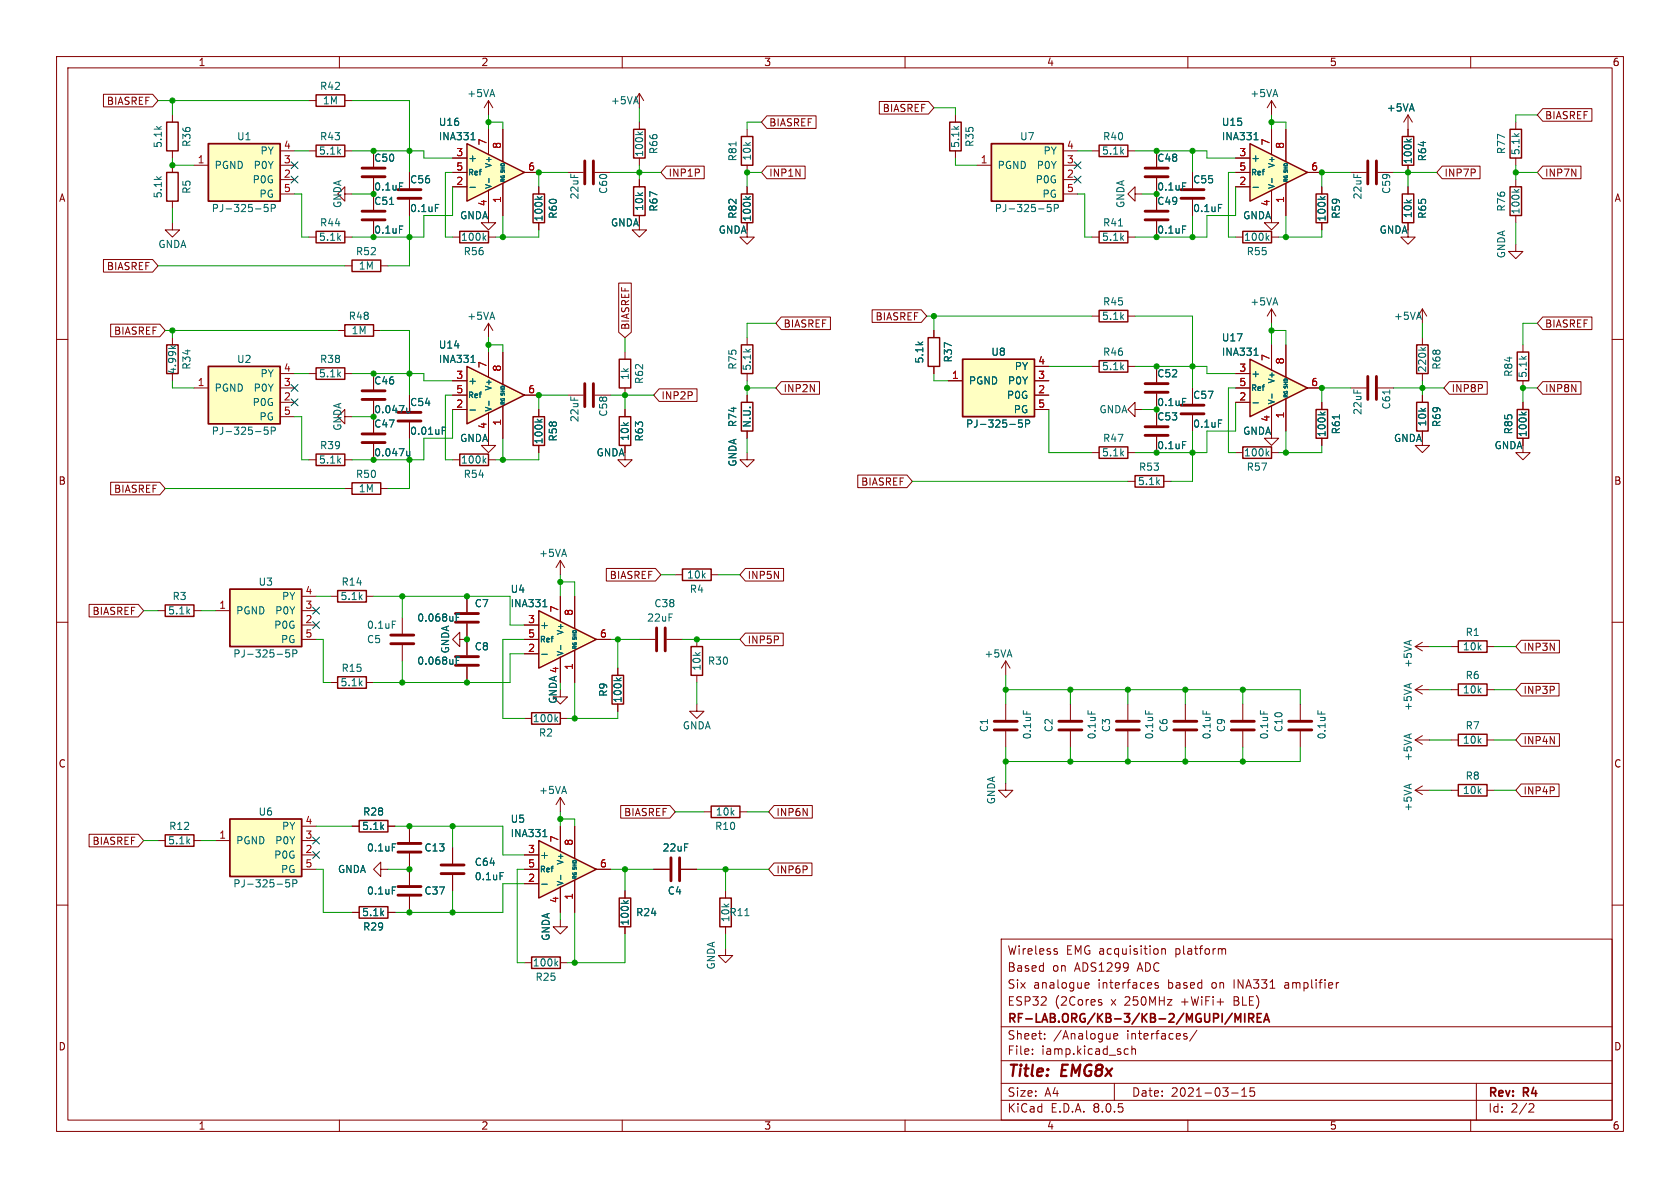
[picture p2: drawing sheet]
<svg xmlns="http://www.w3.org/2000/svg" width="297mm" height="210mm" viewBox="0 0 297 210" stroke-linecap="round" stroke-linejoin="round" font-family="sans-serif">
<defs><g id="words">
<g font-size="2.8" fill="#840000">
<text x="178" y="190.9">Title:</text>
<text x="187.7" y="190.9">EMG8x</text>
</g>
<g font-size="2.1" fill="#840000">
<text x="178" y="172">Based</text>
<text x="178" y="169">Wireless</text>
<text x="186" y="172">on</text>
<text x="188.4" y="169">EMG acquisition</text>
<text x="190" y="172">ADS1299</text>
<text x="201.3" y="172">ADC</text>
<text x="207.9" y="169">platform</text>
<text x="178" y="178">ESP32</text>
<text x="178" y="175">Six</text>
<text x="182.7" y="175">analogue</text>
<text x="186.4" y="178">(2Cores</text>
<text x="194.2" y="175">interfaces</text>
<text x="196.5" y="178">x</text>
<text x="199" y="178">250MHz</text>
<text x="206.6" y="175">based</text>
<text x="209.1" y="178">+WiFi+</text>
<text x="214.5" y="175">on</text>
<text x="218.5" y="175">INA331</text>
<text x="218.5" y="178">BLE)</text>
<text x="227.7" y="175">amplifier</text>
<text x="178" y="184">Sheet:</text>
<text x="178" y="181.2">RF-LAB.ORG/KB-3/KB-2/MGUPI/MIREA</text>
<text x="186.2" y="184">/Analogue</text>
<text x="199.2" y="184">interfaces/</text>
<text x="178" y="186.7">File:</text>
<text x="184.1" y="186.7">iamp.kicad_sch</text>
<text x="178" y="196.9">KiCad</text>
<text x="178" y="194.1">Size:</text>
<text x="184.7" y="194.1">A4</text>
<text x="185.7" y="196.9">E.D.A.</text>
<text x="193.3" y="196.9">8.0.5</text>
<text x="200" y="194.1">Date:</text>
<text x="207" y="194.1">2021-03-15</text>
<text x="263" y="194.3">Rev:</text>
<text x="263" y="196.9">Id:</text>
<text x="267.1" y="196.9">2/2</text>
<text x="269.4" y="194.3">R4</text>
</g>
<g font-size="1.8" fill="#840000">
<text x="35" y="11.9">1</text>
<text x="85" y="11.9">2</text>
<text x="135" y="11.9">3</text>
<text x="185" y="11.9">4</text>
<text x="235" y="11.9">5</text>
<text x="285" y="11.9">6</text>
<text x="18.8" y="18.7">BIASREF</text>
<text x="135.9" y="22.5">BIASREF</text>
<text x="155.9" y="20">BIASREF</text>
<text x="273" y="21.3">BIASREF</text>
<text x="10.3" y="35.9">A</text>
<text x="118.1" y="31.4">INP1P</text>
<text x="135.9" y="31.4">INP1N</text>
<text x="255.3" y="31.4">INP7P</text>
<text x="273" y="31.4">INP7N</text>
<text x="285.3" y="35.9">A</text>
<text x="18.8" y="47.9">BIASREF</text>
<text x="20.1" y="59.4">BIASREF</text>
<text x="111.4" y="58.4" transform="rotate(-90 111.4 58.4)">BIASREF</text>
<text x="138.4" y="58.1">BIASREF</text>
<text x="154.7" y="56.8">BIASREF</text>
<text x="273" y="58.1">BIASREF</text>
<text x="116.8" y="70.8">INP2P</text>
<text x="138.4" y="69.5">INP2N</text>
<text x="256.5" y="69.5">INP8P</text>
<text x="273" y="69.5">INP8N</text>
<text x="10.3" y="85.9">B</text>
<text x="20.1" y="87.3">BIASREF</text>
<text x="152.1" y="86">BIASREF</text>
<text x="285.3" y="85.9">B</text>
<text x="107.7" y="102.6">BIASREF</text>
<text x="132.1" y="102.6">INP5N</text>
<text x="16.2" y="108.9">BIASREF</text>
<text x="132.1" y="114">INP5P</text>
<text x="269.2" y="115.3">INP3N</text>
<text x="269.2" y="122.9">INP3P</text>
<text x="269.2" y="131.8">INP4N</text>
<text x="10.3" y="135.9">C</text>
<text x="285.3" y="135.9">C</text>
<text x="269.2" y="140.7">INP4P</text>
<text x="16.2" y="149.5">BIASREF</text>
<text x="110.2" y="144.5">BIASREF</text>
<text x="137.2" y="144.5">INP6N</text>
<text x="137.2" y="154.6">INP6P</text>
<text x="10.3" y="185.9">D</text>
<text x="285.3" y="185.9">D</text>
<text x="35" y="199.9">1</text>
<text x="85" y="199.9">2</text>
<text x="135" y="199.9">3</text>
<text x="185" y="199.9">4</text>
<text x="235" y="199.9">5</text>
<text x="285" y="199.9">6</text>
</g>
<g font-size="1.8" fill="#006464">
<text x="56.5" y="16.1">R42</text>
<text x="82.5" y="17.4">+5VA</text>
<text x="220.9" y="17.4">+5VA</text>
<text x="57" y="18.6">1M</text>
<text x="77.5" y="22.5">U16</text>
<text x="107.9" y="18.6">+5VA</text>
<text x="215.9" y="22.5">U15</text>
<text x="245.1" y="19.9">+5VA</text>
<text x="28.8" y="26.3" transform="rotate(-90 28.8 26.3)">5.1k</text>
<text x="33.9" y="26.1" transform="rotate(-90 33.9 26.1)">R36</text>
<text x="41.8" y="25">U1</text>
<text x="46" y="27.5">PY</text>
<text x="56.3" y="27.5">5.1k</text>
<text x="56.5" y="25">R43</text>
<text x="66" y="28.8">C50</text>
<text x="77.5" y="25">INA331</text>
<text x="82.7" y="28.8">+</text>
<text x="113.9" y="27.8" transform="rotate(-90 113.9 27.8)">100k</text>
<text x="116.4" y="27.3" transform="rotate(-90 116.4 27.3)">R66</text>
<text x="130.4" y="28.6" transform="rotate(-90 130.4 28.6)">R81</text>
<text x="132.9" y="28.5" transform="rotate(-90 132.9 28.5)">10k</text>
<text x="169.8" y="26.3" transform="rotate(-90 169.8 26.3)">5.1k</text>
<text x="172.3" y="26.1" transform="rotate(-90 172.3 26.1)">R35</text>
<text x="180.2" y="25">U7</text>
<text x="184.4" y="27.5">PY</text>
<text x="194.7" y="27.5">5.1k</text>
<text x="194.9" y="25">R40</text>
<text x="204.5" y="28.8">C48</text>
<text x="215.9" y="25">INA331</text>
<text x="221.1" y="28.8">+</text>
<text x="249.8" y="29.1" transform="rotate(-90 249.8 29.1)">100k</text>
<text x="252.3" y="28.6" transform="rotate(-90 252.3 28.6)">R64</text>
<text x="266.3" y="27.3" transform="rotate(-90 266.3 27.3)">R77</text>
<text x="268.8" y="27.5" transform="rotate(-90 268.8 27.5)">5.1k</text>
<text x="28.8" y="35.1" transform="rotate(-90 28.8 35.1)">5.1k</text>
<text x="33.9" y="34.4" transform="rotate(-90 33.9 34.4)">R5</text>
<text x="37.8" y="30.1">PGND</text>
<text x="44.6" y="32.6">P0G</text>
<text x="44.7" y="30.1">P0Y</text>
<text x="45.8" y="35.2">PG</text>
<text x="66" y="33.9">0.1uF</text>
<text x="72.4" y="32.6">C56</text>
<text x="102.5" y="35.3" transform="rotate(-90 102.5 35.3)">22uF</text>
<text x="107.5" y="34.4" transform="rotate(-90 107.5 34.4)">C60</text>
<text x="176.3" y="30.1">PGND</text>
<text x="183" y="32.6">P0G</text>
<text x="183.2" y="30.1">P0Y</text>
<text x="184.2" y="35.2">PG</text>
<text x="204.5" y="33.9">0.1uF</text>
<text x="210.8" y="32.6">C55</text>
<text x="240.9" y="35.3" transform="rotate(-90 240.9 35.3)">22uF</text>
<text x="246" y="34.4" transform="rotate(-90 246 34.4)">C59</text>
<text x="37.3" y="37.7">PJ-325-5P</text>
<text x="56.5" y="40.2">R44</text>
<text x="60.6" y="36.9" transform="rotate(-90 60.6 36.9)">GNDA</text>
<text x="66" y="36.4">C51</text>
<text x="66" y="41.5">0.1uF</text>
<text x="72.4" y="37.7">0.1uF</text>
<text x="81.2" y="39">GNDA</text>
<text x="96.1" y="39.3" transform="rotate(-90 96.1 39.3)">100k</text>
<text x="98.7" y="38.8" transform="rotate(-90 98.7 38.8)">R60</text>
<text x="107.9" y="40.2">GNDA</text>
<text x="113.9" y="37.4" transform="rotate(-90 113.9 37.4)">10k</text>
<text x="116.4" y="37.5" transform="rotate(-90 116.4 37.5)">R67</text>
<text x="127" y="41.5">GNDA</text>
<text x="130.4" y="38.8" transform="rotate(-90 130.4 38.8)">R82</text>
<text x="132.9" y="39.3" transform="rotate(-90 132.9 39.3)">100k</text>
<text x="175.8" y="37.7">PJ-325-5P</text>
<text x="194.9" y="40.2">R41</text>
<text x="199" y="36.9" transform="rotate(-90 199 36.9)">GNDA</text>
<text x="204.5" y="36.4">C49</text>
<text x="204.5" y="41.5">0.1uF</text>
<text x="210.8" y="37.7">0.1uF</text>
<text x="219.7" y="39">GNDA</text>
<text x="234.5" y="39.3" transform="rotate(-90 234.5 39.3)">100k</text>
<text x="237.1" y="38.8" transform="rotate(-90 237.1 38.8)">R59</text>
<text x="243.8" y="41.5">GNDA</text>
<text x="249.8" y="38.7" transform="rotate(-90 249.8 38.7)">10k</text>
<text x="252.3" y="38.8" transform="rotate(-90 252.3 38.8)">R65</text>
<text x="266.3" y="37.5" transform="rotate(-90 266.3 37.5)">R76</text>
<text x="268.8" y="38" transform="rotate(-90 268.8 38)">100k</text>
<text x="27.9" y="44">GNDA</text>
<text x="56.3" y="42.8">5.1k</text>
<text x="62.8" y="45.3">R52</text>
<text x="63.3" y="47.9">1M</text>
<text x="81.4" y="42.8">100k</text>
<text x="81.9" y="45.3">R56</text>
<text x="194.7" y="42.8">5.1k</text>
<text x="219.8" y="42.8">100k</text>
<text x="220.3" y="45.3">R55</text>
<text x="266.3" y="45.8" transform="rotate(-90 266.3 45.8)">GNDA</text>
<text x="61.6" y="56.7">R48</text>
<text x="62.1" y="59.3">1M</text>
<text x="82.5" y="56.7">+5VA</text>
<text x="194.7" y="56.7">5.1k</text>
<text x="194.9" y="54.2">R45</text>
<text x="220.9" y="54.2">+5VA</text>
<text x="246.3" y="56.7">+5VA</text>
<text x="33.9" y="65.4" transform="rotate(-90 33.9 65.4)">R34</text>
<text x="41.8" y="64.4">U2</text>
<text x="56.5" y="64.4">R38</text>
<text x="77.5" y="61.8">U14</text>
<text x="77.5" y="64.4">INA331</text>
<text x="130.4" y="65.4" transform="rotate(-90 130.4 65.4)">R75</text>
<text x="132.9" y="65.6" transform="rotate(-90 132.9 65.6)">5.1k</text>
<text x="163.4" y="64.4" transform="rotate(-90 163.4 64.4)">5.1k</text>
<text x="168.5" y="64.2" transform="rotate(-90 168.5 64.2)">R37</text>
<text x="175.2" y="63.1">U8</text>
<text x="179.3" y="65.6">PY</text>
<text x="194.7" y="65.6">5.1k</text>
<text x="194.9" y="63.1">R46</text>
<text x="215.9" y="60.6">U17</text>
<text x="215.9" y="63.1">INA331</text>
<text x="252.3" y="65.9" transform="rotate(-90 252.3 65.9)">220k</text>
<text x="254.9" y="65.4" transform="rotate(-90 254.9 65.4)">R68</text>
<text x="31.3" y="66.2" transform="rotate(-90 31.3 66.2)">4.99k</text>
<text x="37.8" y="69.4">PGND</text>
<text x="44.6" y="72">P0G</text>
<text x="44.7" y="69.4">P0Y</text>
<text x="46" y="66.9">PY</text>
<text x="56.3" y="66.9">5.1k</text>
<text x="66" y="68.2">C46</text>
<text x="72.4" y="72">C54</text>
<text x="82.7" y="68.2">+</text>
<text x="111.4" y="67.3" transform="rotate(-90 111.4 67.3)">1k</text>
<text x="113.9" y="68" transform="rotate(-90 113.9 68)">R62</text>
<text x="171.2" y="68.2">PGND</text>
<text x="177.9" y="70.7">P0G</text>
<text x="178.1" y="68.2">P0Y</text>
<text x="204.5" y="66.9">C52</text>
<text x="204.5" y="72">0.1uF</text>
<text x="210.8" y="70.7">C57</text>
<text x="221.1" y="66.9">+</text>
<text x="267.6" y="66.7" transform="rotate(-90 267.6 66.7)">R84</text>
<text x="270.1" y="66.9" transform="rotate(-90 270.1 66.9)">5.1k</text>
<text x="37.3" y="77.1">PJ-325-5P</text>
<text x="45.8" y="74.5">PG</text>
<text x="60.6" y="76.2" transform="rotate(-90 60.6 76.2)">GNDA</text>
<text x="66" y="73.3">0.047u</text>
<text x="66" y="75.8">C47</text>
<text x="72.4" y="77.1">0.01uF</text>
<text x="102.5" y="74.7" transform="rotate(-90 102.5 74.7)">22uF</text>
<text x="107.5" y="73.8" transform="rotate(-90 107.5 73.8)">C58</text>
<text x="130.4" y="75.6" transform="rotate(-90 130.4 75.6)">R74</text>
<text x="132.9" y="75.7" transform="rotate(-90 132.9 75.7)">N.U.</text>
<text x="170.7" y="75.8">PJ-325-5P</text>
<text x="179.1" y="73.3">PG</text>
<text x="194.3" y="73.3">GNDA</text>
<text x="204.5" y="74.5">C53</text>
<text x="210.8" y="75.8">0.1uF</text>
<text x="219.7" y="77.1">GNDA</text>
<text x="234.5" y="77.4" transform="rotate(-90 234.5 77.4)">100k</text>
<text x="237.1" y="76.9" transform="rotate(-90 237.1 76.9)">R61</text>
<text x="240.9" y="73.4" transform="rotate(-90 240.9 73.4)">22uF</text>
<text x="246" y="72.5" transform="rotate(-90 246 72.5)">C61</text>
<text x="252.3" y="75.5" transform="rotate(-90 252.3 75.5)">10k</text>
<text x="254.9" y="75.6" transform="rotate(-90 254.9 75.6)">R69</text>
<text x="267.6" y="76.9" transform="rotate(-90 267.6 76.9)">R85</text>
<text x="270.1" y="77.4" transform="rotate(-90 270.1 77.4)">100k</text>
<text x="56.3" y="82.1">5.1k</text>
<text x="56.5" y="79.6">R39</text>
<text x="66" y="80.9">0.047u</text>
<text x="81.2" y="78.3">GNDA</text>
<text x="81.4" y="82.1">100k</text>
<text x="96.1" y="78.6" transform="rotate(-90 96.1 78.6)">100k</text>
<text x="98.7" y="78.1" transform="rotate(-90 98.7 78.1)">R58</text>
<text x="105.4" y="80.9">GNDA</text>
<text x="111.4" y="78" transform="rotate(-90 111.4 78)">10k</text>
<text x="113.9" y="78.1" transform="rotate(-90 113.9 78.1)">R63</text>
<text x="130.4" y="82.6" transform="rotate(-90 130.4 82.6)">GNDA</text>
<text x="194.7" y="80.9">5.1k</text>
<text x="194.9" y="78.3">R47</text>
<text x="201.3" y="83.4">R53</text>
<text x="204.5" y="79.6">0.1uF</text>
<text x="219.8" y="80.9">100k</text>
<text x="220.3" y="83.4">R57</text>
<text x="246.3" y="78.3">GNDA</text>
<text x="264.1" y="79.6">GNDA</text>
<text x="62.8" y="84.7">R50</text>
<text x="63.3" y="87.2">1M</text>
<text x="81.9" y="84.7">R54</text>
<text x="201.1" y="86">5.1k</text>
<text x="95.2" y="98.7">+5VA</text>
<text x="30.4" y="106.3">R3</text>
<text x="45.6" y="103.7">U3</text>
<text x="49.8" y="106.3">PY</text>
<text x="60.1" y="106.3">5.1k</text>
<text x="60.3" y="103.7">R14</text>
<text x="83.8" y="107.5">C7</text>
<text x="90.2" y="105">U4</text>
<text x="90.2" y="107.5">INA331</text>
<text x="115.6" y="107.5">C38</text>
<text x="121.4" y="102.5">10k</text>
<text x="121.8" y="105">R4</text>
<text x="29.6" y="108.8">5.1k</text>
<text x="41.7" y="108.8">PGND</text>
<text x="48.4" y="111.4">P0G</text>
<text x="48.6" y="108.8">P0Y</text>
<text x="49.6" y="113.9">PG</text>
<text x="64.8" y="113.9">C5</text>
<text x="64.8" y="111.4">0.1uF</text>
<text x="73.7" y="110.1">0.068uF</text>
<text x="95.4" y="111.4">+</text>
<text x="114.3" y="110.1">22uF</text>
<text x="259" y="112.6">R1</text>
<text x="41.1" y="116.4">PJ-325-5P</text>
<text x="60.3" y="119">R15</text>
<text x="73.7" y="117.7">0.068uF</text>
<text x="79.6" y="115.6" transform="rotate(-90 79.6 115.6)">GNDA</text>
<text x="83.8" y="115.2">C8</text>
<text x="124.1" y="118.7" transform="rotate(-90 124.1 118.7)">10k</text>
<text x="125.1" y="117.7">R30</text>
<text x="173.9" y="116.4">+5VA</text>
<text x="249.8" y="118.2" transform="rotate(-90 249.8 118.2)">+5VA</text>
<text x="258.5" y="115.2">10k</text>
<text x="60.1" y="121.5">5.1k</text>
<text x="98.7" y="124.5" transform="rotate(-90 98.7 124.5)">GNDA4</text>
<text x="107.5" y="123.3" transform="rotate(-90 107.5 123.3)">R9</text>
<text x="110.1" y="124.4" transform="rotate(-90 110.1 124.4)">100k</text>
<text x="249.8" y="125.8" transform="rotate(-90 249.8 125.8)">+5VA</text>
<text x="258.5" y="122.8">10k</text>
<text x="259" y="120.2">R6</text>
<text x="94.1" y="127.9">100k</text>
<text x="95.2" y="130.4">R2</text>
<text x="120.6" y="129.1">GNDA</text>
<text x="174.9" y="129.5" transform="rotate(-90 174.9 129.5)">C1</text>
<text x="182.5" y="130.8" transform="rotate(-90 182.5 130.8)">0.1uF</text>
<text x="186.3" y="129.5" transform="rotate(-90 186.3 129.5)">C2</text>
<text x="193.9" y="130.8" transform="rotate(-90 193.9 130.8)">0.1uF</text>
<text x="196.4" y="129.5" transform="rotate(-90 196.4 129.5)">C3</text>
<text x="204.1" y="130.8" transform="rotate(-90 204.1 130.8)">0.1uF</text>
<text x="206.6" y="129.5" transform="rotate(-90 206.6 129.5)">C6</text>
<text x="214.2" y="130.8" transform="rotate(-90 214.2 130.8)">0.1uF</text>
<text x="216.8" y="129.5" transform="rotate(-90 216.8 129.5)">C9</text>
<text x="224.4" y="130.8" transform="rotate(-90 224.4 130.8)">0.1uF</text>
<text x="226.9" y="129.5" transform="rotate(-90 226.9 129.5)">C10</text>
<text x="234.5" y="130.8" transform="rotate(-90 234.5 130.8)">0.1uF</text>
<text x="258.5" y="131.7">10k</text>
<text x="259" y="129.1">R7</text>
<text x="249.8" y="134.7" transform="rotate(-90 249.8 134.7)">+5VA</text>
<text x="95.2" y="140.6">+5VA</text>
<text x="176.1" y="142.3" transform="rotate(-90 176.1 142.3)">GNDA</text>
<text x="249.8" y="143.6" transform="rotate(-90 249.8 143.6)">+5VA</text>
<text x="258.5" y="140.6">10k</text>
<text x="259" y="138">R8</text>
<text x="29.6" y="149.5">5.1k</text>
<text x="29.8" y="146.9">R12</text>
<text x="41.7" y="149.5">PGND</text>
<text x="45.6" y="144.4">U6</text>
<text x="48.6" y="149.5">P0Y</text>
<text x="49.8" y="146.9">PY</text>
<text x="63.9" y="146.9">5.1k</text>
<text x="64.1" y="144.4">R28</text>
<text x="90.2" y="145.6">U5</text>
<text x="90.2" y="148.2">INA331</text>
<text x="126.3" y="146.9">R10</text>
<text x="126.4" y="144.4">10k</text>
<text x="48.4" y="152">P0G</text>
<text x="49.6" y="154.5">PG</text>
<text x="59.6" y="154.5">GNDA</text>
<text x="64.8" y="150.7">0.1uF</text>
<text x="74.9" y="150.7">C13</text>
<text x="83.8" y="153.3">C64</text>
<text x="83.8" y="155.8">0.1uF</text>
<text x="95.4" y="152">+</text>
<text x="117.1" y="150.7">22uF</text>
<text x="41.1" y="157.1">PJ-325-5P</text>
<text x="64.8" y="158.3">0.1uF</text>
<text x="74.9" y="158.3">C37</text>
<text x="118" y="158.3">C4</text>
<text x="63.9" y="162.2">5.1k</text>
<text x="64.1" y="164.7">R29</text>
<text x="97.4" y="166.4" transform="rotate(-90 97.4 166.4)">GNDA</text>
<text x="111.4" y="163.7" transform="rotate(-90 111.4 163.7)">100k</text>
<text x="112.4" y="162.2">R24</text>
<text x="128.9" y="162.2">R11</text>
<text x="129.1" y="163.1" transform="rotate(-90 129.1 163.1)">10k</text>
<text x="94.1" y="171">100k</text>
<text x="94.6" y="173.6">R25</text>
<text x="126.6" y="171.5" transform="rotate(-90 126.6 171.5)">GNDA</text>
</g>
<g font-size="1.8" fill="#a90000">
<text x="34.9" y="29">1</text>
<text x="50.1" y="29">3</text>
<text x="50.1" y="26.4">4</text>
<text x="80.6" y="27.7">3</text>
<text x="86.1" y="25.8" transform="rotate(-90 86.1 25.8)">7</text>
<text x="88.6" y="26.4" transform="rotate(-90 88.6 26.4)">8</text>
<text x="173.3" y="29">1</text>
<text x="188.5" y="29">3</text>
<text x="188.5" y="26.4">4</text>
<text x="219" y="27.7">3</text>
<text x="224.5" y="25.8" transform="rotate(-90 224.5 25.8)">7</text>
<text x="227.1" y="26.4" transform="rotate(-90 227.1 26.4)">8</text>
<text x="50.1" y="31.5">2</text>
<text x="50.1" y="34">5</text>
<text x="80.6" y="32.8">2</text>
<text x="80.6" y="30.2">5</text>
<text x="88.6" y="36" transform="rotate(-90 88.6 36)">1</text>
<text x="93.3" y="30.2">6</text>
<text x="188.5" y="31.5">2</text>
<text x="188.5" y="34">5</text>
<text x="219" y="32.8">2</text>
<text x="219" y="30.2">5</text>
<text x="227.1" y="36" transform="rotate(-90 227.1 36)">1</text>
<text x="231.7" y="30.2">6</text>
<text x="86.1" y="36.6" transform="rotate(-90 86.1 36.6)">4</text>
<text x="224.5" y="36.6" transform="rotate(-90 224.5 36.6)">4</text>
<text x="50.1" y="65.8">4</text>
<text x="86.1" y="65.2" transform="rotate(-90 86.1 65.2)">7</text>
<text x="88.6" y="65.8" transform="rotate(-90 88.6 65.8)">8</text>
<text x="183.4" y="64.5">4</text>
<text x="219" y="65.8">3</text>
<text x="224.5" y="63.9" transform="rotate(-90 224.5 63.9)">7</text>
<text x="227.1" y="64.5" transform="rotate(-90 227.1 64.5)">8</text>
<text x="34.9" y="68.3">1</text>
<text x="50.1" y="70.9">2</text>
<text x="50.1" y="68.3">3</text>
<text x="80.6" y="67.1">3</text>
<text x="80.6" y="69.6">5</text>
<text x="93.3" y="69.6">6</text>
<text x="168.2" y="67.1">1</text>
<text x="183.4" y="69.6">2</text>
<text x="183.4" y="67.1">3</text>
<text x="219" y="70.9">2</text>
<text x="219" y="68.3">5</text>
<text x="231.7" y="68.3">6</text>
<text x="50.1" y="73.4">5</text>
<text x="80.6" y="72.1">2</text>
<text x="86.1" y="75.9" transform="rotate(-90 86.1 75.9)">4</text>
<text x="88.6" y="75.3" transform="rotate(-90 88.6 75.3)">1</text>
<text x="183.4" y="72.1">5</text>
<text x="224.5" y="74.7" transform="rotate(-90 224.5 74.7)">4</text>
<text x="227.1" y="74.1" transform="rotate(-90 227.1 74.1)">1</text>
<text x="38.7" y="107.7">1</text>
<text x="53.9" y="107.7">3</text>
<text x="53.9" y="105.2">4</text>
<text x="53.9" y="110.2">2</text>
<text x="53.9" y="112.8">5</text>
<text x="93.3" y="110.2">3</text>
<text x="93.3" y="112.8">5</text>
<text x="98.8" y="108.4" transform="rotate(-90 98.8 108.4)">7</text>
<text x="101.3" y="109" transform="rotate(-90 101.3 109)">8</text>
<text x="106" y="112.8">6</text>
<text x="93.3" y="115.3">2</text>
<text x="101.3" y="118.5" transform="rotate(-90 101.3 118.5)">1</text>
<text x="38.7" y="148.3">1</text>
<text x="53.9" y="148.3">3</text>
<text x="53.9" y="145.8">4</text>
<text x="98.8" y="149" transform="rotate(-90 98.8 149)">7</text>
<text x="101.3" y="149.6" transform="rotate(-90 101.3 149.6)">8</text>
<text x="53.9" y="150.9">2</text>
<text x="53.9" y="153.4">5</text>
<text x="93.3" y="156">2</text>
<text x="93.3" y="150.9">3</text>
<text x="93.3" y="153.4">5</text>
<text x="106" y="153.4">6</text>
<text x="98.8" y="159.7" transform="rotate(-90 98.8 159.7)">4</text>
<text x="101.3" y="159.2" transform="rotate(-90 101.3 159.2)">1</text>
</g>
<g font-size="1.4" fill="#006464">
<text x="87.1" y="29.8" transform="rotate(-90 87.1 29.8)">V+</text>
<text x="225.5" y="29.8" transform="rotate(-90 225.5 29.8)">V+</text>
<text x="82.7" y="31.2">Ref</text>
<text x="87.1" y="33.5" transform="rotate(-90 87.1 33.5)">V-</text>
<text x="221.1" y="31.2">Ref</text>
<text x="225.5" y="33.5" transform="rotate(-90 225.5 33.5)">V-</text>
<text x="82.7" y="70.6">Ref</text>
<text x="87.1" y="69.2" transform="rotate(-90 87.1 69.2)">V+</text>
<text x="221.1" y="69.3">Ref</text>
<text x="225.5" y="71.6" transform="rotate(-90 225.5 71.6)">V-</text>
<text x="225.5" y="67.9" transform="rotate(-90 225.5 67.9)">V+</text>
<text x="87.1" y="72.8" transform="rotate(-90 87.1 72.8)">V-</text>
<text x="95.4" y="113.8">Ref</text>
<text x="99.8" y="112.4" transform="rotate(-90 99.8 112.4)">V+</text>
<text x="99.8" y="116" transform="rotate(-90 99.8 116)">V-</text>
<text x="95.4" y="154.4">Ref</text>
<text x="99.8" y="153" transform="rotate(-90 99.8 153)">V+</text>
<text x="99.8" y="156.7" transform="rotate(-90 99.8 156.7)">V-</text>
</g>
<g font-size=".8" fill="#006464">
<text x="89.4" y="32.3" transform="rotate(-90 89.4 32.3)">RG SHD</text>
<text x="227.9" y="32.3" transform="rotate(-90 227.9 32.3)">RG SHD</text>
<text x="89.4" y="71.7" transform="rotate(-90 89.4 71.7)">RG SHD</text>
<text x="227.9" y="70.4" transform="rotate(-90 227.9 70.4)">RG SHD</text>
<text x="102.1" y="114.8" transform="rotate(-90 102.1 114.8)">RG SHD</text>
<text x="102.1" y="155.5" transform="rotate(-90 102.1 155.5)">RG SHD</text>
</g>
</g></defs>
<g fill="none" stroke="#840000" stroke-width=".18">
<path d="M10 10h277v190h-277zM12 12h273v186h-273zM60 10v2M110 10v2M113 16.5l-.7 1.3M113 16.5v2.6M113 16.5l.8 1.3M160 10v2M210 10v2M260 10v2M30.5 39.4v1.2h1.2l-1.2 1.3-1.3-1.3h1.3M30.5 29.2v1.3"/>
<path d="M30.5 35.6v1.2M200.7 34.3v-1.3l-1.3 1.3 1.3 1.3v-1.3h1.2M204.5 26.7v2.8M204.5 31.5v2.8M10 60h2M193 55.9h1.3M193 41.9h1.3M199.4 55.9h1.3M199.4 41.9h1.3M285 60h2M199.4 85.1h1.3M205.7 85.1h1.3"/>
<path d="M10 110h2M285 110h2M58.4 120.7h1.3M64.8 120.7h1.2M209.5 124.5v2.8M209.5 129.3v2.8M10 160h2M27.9 148.6h1.3M34.3 148.6h1.3M62.2 146.1h1.3M68.6 146.1h1.2M72.4 146.1v2.7"/>
<path d="M72.4 150.9v5.6M72.4 158.5v2.8M285 160h2M177 166h108v32h-108zM186.5 168.2l.4 .1 .1 .2-.3 .2h-.2M186.5 167.7l.4 .1M191.9 174.6h.6M191.9 173.8l.4-.1 .2 .4-.7 .1M194.4 177.2l.3 .1 .1 .2-.2 .2h-.3M194.4 176.7l.3 .1M204.7 173.8l-.3-.1-.2 .2v.2l.5 .2v.3h-.5M205.4 167.8l.2-.1 .4 .1v.9"/>
<path d="M205.4 167.7v1M216 167.9l.2-.2 .4 .1 .1 .9M236.7 173.7l-.3 .1-.2 .2M60 198v2M110 198v2M160 198v2M177 194.5h108M177 191.5h108M177 187.5h108M177 181.5h108M182.5 186.3v.1M182.5 185.5v.1"/>
<path d="M184.7 183.6v.1M184.7 182.8v.1M196.9 183.2l.7-.1-.1-.3-.4-.1-.2 .2 .1 .7h.5M197 191.5v3M199 185.4l.5 .1M199.5 186.3l-.5 .1M200.1 185.5l.2-.1 .4 .1v.9M200.1 184.9v1.5M209.5 183.2l.3 .1 .1 .2-.2 .2h-.3M209.5 182.7l.3 .1M210 198v2M211.6 182.1l-1.3 2"/>
<path d="M217.7 193.2h1.2M219.5 193.8h.9M219.5 192.7l.5-.4v1.5M221.7 192.3h-.7v.7l.2-.1h.5l.1 .3-.1 .5-.2 .1-.5-.1M260 198v2M261 191.5v6.5M270.5 195.1l.5 .1 .2 .3-1 1.1h1"/>
</g>
<path d="M217.8 179.1l-1.2 1.9M220.1 179.2v1.5M220.8 180l.7-.1 .1-.2v-.4l-.3-.1h-.5v1.5M221.1 180l.5 .7M222.3 179.9h.5M223 179.2h-.7v1.5h.7M218.3 180.7v-1.5l.5 1.1 .5-1.1v1.5M223.4 180.7l.5-1.5 .5 1.5M223.6 180.3h.7" fill="none" stroke="#840000" stroke-width=".3"/>
<path d="M29.5 30.5h2v5.1h-2zM194.3 54.9h5.1v2h-5.1zM194.3 40.9h5.1v2h-5.1zM200.7 84.1h5v2h-5zM59.7 119.6h5.1v2.1h-5.1zM29.2 147.6h5.1v2h-5.1zM63.5 145h5.1v2.1h-5.1z" fill="none" stroke="#840000" stroke-width=".25"/>
<path d="M202.4 31.2h4.1M202.4 29.7h4.1M207.5 129h4.1M207.5 127.5h4.1M70.4 158.2h4M70.4 156.7h4M70.4 150.6h4M70.4 149.1h4" fill="none" stroke="#840000" stroke-width=".51"/>
<path d="M197.7 39.9h.8M209.1 32.3h.6M212.7 125.6v.6M69.4 156.8h.6M69.4 149.2h.6" fill="none" stroke="#006464" stroke-width=".18"/>
<path d="M221 63.5l10.1 5.1-10.1 5.1z" fill="#ffffc2"/>
<path d="M221 63.5l10.1 5.1-10.1 5.1z" fill="none" stroke="#840000" stroke-width=".25"/>
<g fill="none" stroke="#840000" stroke-width=".18">
<path d="M210.8 30.5v2.8M210.8 35.3v2.8M218.4 71.1h2.6M218.4 66h2.6M218.4 68.6h2.6M224.8 61v4.5M224.8 71.7v4.5M227.3 61v5.6M227.3 70.5v5.7M231.1 68.6h2.6M238.8 68.6h2.8M243.6 68.6h2.8"/>
<path d="M251.5 77.5v1.2h1.2l-1.2 1.3-1.3-1.3h1.3M219.7 124.5v2.8M219.7 129.3v2.8"/>
</g>
<path d="M215.4 36.1h.6M221.5 71.2h1M221.7 62.8h.7M224.9 69.6v.8M245.7 68.9v.8M222.8 125.6v.6" fill="none" stroke="#006464" stroke-width=".18"/>
<path d="M208.8 35.1h4.1M208.8 33.5h4.1M241.8 66.5v4.1M243.3 66.5v4.1M217.7 129h4M217.7 127.5h4" fill="none" stroke="#840000" stroke-width=".51"/>
<path d="M36.8 25.4h12.7v10.2h-12.7z" fill="#ffffc2"/>
<path d="M36.8 25.4h12.7v10.2h-12.7z" fill="none" stroke="#840000" stroke-width=".3"/>
<path d="M34.3 29.2h2.5M49.5 29.2h2.6M49.5 31.8h2.6M49.5 26.7h2.6M49.5 34.3h2.6" fill="none" stroke="#840000" stroke-width=".18"/>
<path d="M47.4 36.1h-.7v.6l.2-.1 .4 .1 .1 .2v.4l-.2 .1-.5-.1M48 36.8l.6-.1 .1-.1-.1-.3-.6-.2v1.3" fill="none" stroke="#006464" stroke-width=".18"/>
<path d="M40.6 144.8h12.7v10.1h-12.7z" fill="#ffffc2"/>
<path d="M40.6 144.8h12.7v10.1h-12.7z" fill="none" stroke="#840000" stroke-width=".3"/>
<path d="M193 26.7h1.3M199.4 26.7h1.3M268 43.2v1.3h1.2l-1.2 1.2-1.3-1.2h1.3M38.1 148.6h2.5M53.3 148.6h2.6M53.3 151.1h2.6M53.3 146.1h2.6M53.3 153.7h2.6" fill="none" stroke="#840000" stroke-width=".18"/>
<path d="M51.2 155.5h-.6l-.1 .6 .2-.1 .4 .1 .1 .1v.5l-.2 .1-.5-.1M51.8 156.2l.6-.1 .1-.2-.1-.3-.6-.1v1.3" fill="none" stroke="#006464" stroke-width=".18"/>
<path d="M194.3 25.7h5.1v2h-5.1z" fill="none" stroke="#840000" stroke-width=".25"/>
<path d="M175.3 25.4h12.7v10.2h-12.7z" fill="#ffffc2"/>
<path d="M175.3 25.4h12.7v10.2h-12.7z" fill="none" stroke="#840000" stroke-width=".3"/>
<g fill="none" stroke="#840000" stroke-width=".18">
<path d="M30.5 20.3v1.3M30.5 26.7v1.2M66 34.3v2.8M66 39.1v2.8M172.7 29.2h2.6M188 29.2h2.5M188 31.8h2.5M188 26.7h2.5M188 34.3h2.5M204.5 34.3v2.8M204.5 39.1v2.8M268 21.6v1.3"/>
<path d="M268 27.9v1.3M251.5 59.7v1.3M61 73.7v-1.3l-1.3 1.3 1.3 1.2v-1.2h1.2M233.7 71.1v1.3M233.7 77.5v1.2M251.5 66v1.3M251.5 69.9v1.2M251.5 76.2v1.3M177.8 138.4v1.3h1.3l-1.3 1.3-1.3-1.3h1.3M177.8 124.5v2.8M177.8 129.3v2.8M67.3 153.7v-1.3l-1.3 1.3 1.3 1.2v-1.2h1.3"/>
<path d="M62.2 161.3h1.3M68.6 161.3h1.2"/>
</g>
<path d="M68.9 36.1h.7M70.6 39.9h.6M185.8 36.1h-.6l-.1 .6 .2-.1 .4 .1 .1 .2v.4l-.2 .1-.5-.1M186.4 36.8l.6-.1 .1-.1v-.3l-.7-.2v1.3M209.1 39.9h.6M233.4 72.8l.5 .5M234.3 72.8l-.5 .4M236.8 73.3v.8M251.2 61.4l.5 .5M252 61.4l-.4 .4M180.9 125.6v.6" fill="none" stroke="#006464" stroke-width=".18"/>
<path d="M29.5 21.6h2v5.1h-2zM267 22.9h2v5h-2zM232.7 72.4h2v5.1h-2zM250.4 61h2.1v5h-2.1zM250.4 71.1h2.1v5.1h-2.1zM63.5 160.3h5.1v2h-5.1z" fill="none" stroke="#840000" stroke-width=".25"/>
<path d="M64 38.9h4.1M64 37.3h4.1M202.4 38.9h4.1M202.4 37.3h4.1M175.8 129h4M175.8 127.5h4" fill="none" stroke="#840000" stroke-width=".51"/>
<path d="M36.8 64.8h12.7v10.1h-12.7z" fill="#ffffc2"/>
<path d="M36.8 64.8h12.7v10.1h-12.7z" fill="none" stroke="#840000" stroke-width=".3"/>
<g fill="none" stroke="#840000" stroke-width=".18">
<path d="M224.8 17.8l-.8 1.3M224.8 17.8v2.5M224.8 17.8l.8 1.3M86.4 38.1v1.3h1.2l-1.2 1.2-1.3-1.2h1.3M30.5 59.7v1.3M251.5 54.6l-.8 1.3M251.5 54.6v2.6M251.5 54.6l.7 1.3M30.5 66v1.3M34.3 68.6h2.5M49.5 68.6h2.6M49.5 71.1h2.6"/>
<path d="M49.5 66h2.6M49.5 73.7h2.6M177.8 116.8l-.8 1.3M177.8 116.8v2.6M177.8 116.8l.8 1.3M80 149.9v2.8M80 154.7v2.8"/>
</g>
<path d="M30.2 61.1l.5 .5M31.1 61.1l-.5 .4M47.4 75.5h-.7v.6l.2-.1 .4 .1 .1 .1v.5l-.2 .1-.5-.1M48 76.2l.6-.1 .1-.2-.1-.3-.6-.1v1.3M88.4 154.2h.6" fill="none" stroke="#006464" stroke-width=".18"/>
<path d="M29.5 61h2v5h-2z" fill="none" stroke="#840000" stroke-width=".25"/>
<path d="M78 154.4h4M78 152.9h4" fill="none" stroke="#840000" stroke-width=".51"/>
<path d="M40.6 104.1h12.7v10.2h-12.7z" fill="#ffffc2"/>
<path d="M40.6 104.1h12.7v10.2h-12.7z" fill="none" stroke="#840000" stroke-width=".3"/>
<g fill="none" stroke="#840000" stroke-width=".18">
<path d="M86.4 77.5v1.2h1.2l-1.2 1.3-1.3-1.3h1.3M269.2 77.5v2.5h1.3l-1.3 1.3-1.2-1.3h1.2M269.2 61v1.2M269.2 67.3v1.3M269.2 71.1v1.3M80 81.3h1.3M86.4 81.3h1.2M38.1 108h2.5M53.3 108h2.6M53.3 110.5h2.6M53.3 105.4h2.6M53.3 113h2.6"/>
<path d="M58.4 105.4h1.3M64.8 105.4h1.2M71.1 109.2v2.8M71.1 114v2.8"/>
</g>
<path d="M269 72.8l.5 .5M269.8 72.8l-.5 .4M85.5 81.4l.4 .5M85.9 81l-.5 .5M51.2 114.9h-.6l-.1 .6 .2-.1h.4l.1 .2v.4l-.2 .1-.5-.1M51.8 115.5h.6l.1-.2-.1-.3-.6-.1v1.2M69.4 109.8h.6" fill="none" stroke="#006464" stroke-width=".18"/>
<path d="M268.2 62.2h2.1v5.1h-2.1zM268.2 72.4h2.1v5.1h-2.1zM81.3 80.3h5.1v2h-5.1zM59.7 104.4h5.1v2h-5.1z" fill="none" stroke="#840000" stroke-width=".25"/>
<path d="M69.1 113.8h4.1M69.1 112.3h4.1" fill="none" stroke="#840000" stroke-width=".51"/>
<path d="M82.5 64.8l10.2 5.1-10.2 5z" fill="#ffffc2"/>
<path d="M267 33h2v5.1h-2zM219.7 40.9h5.1v2h-5.1zM82.5 64.8l10.2 5.1-10.2 5zM29.2 106.9h5.1v2.1h-5.1z" fill="none" stroke="#840000" stroke-width=".25"/>
<g fill="none" stroke="#840000" stroke-width=".18">
<path d="M86.4 17.8v2.5M86.4 17.8l-.8 1.3M86.4 17.8l.7 1.3M268 31.8v1.2M268 38.1v1.3M218.4 41.9h1.3M224.8 41.9h1.3M80 72.4h2.5M80 67.3h2.5M80 69.9h2.5M86.4 62.2v4.5M86.4 73v4.5"/>
<path d="M88.9 62.2v5.7M88.9 71.8v5.7M92.7 69.9h2.5M27.9 108h1.3M34.3 108h1.3M199.4 124.5v2.8M199.4 129.3v2.8"/>
</g>
<path d="M267.7 33.5l.5 .5M268.5 33.5l-.4 .3M224 42l.3 .5M224.3 41.6l-.4 .5M83.1 72.5h.9M83.3 64.1h.7M86.4 70.9v.8M202.5 125.6v.6" fill="none" stroke="#006464" stroke-width=".18"/>
<path d="M197.4 129h4M197.4 127.5h4" fill="none" stroke="#840000" stroke-width=".51"/>
<path d="M82.5 25.4l10.2 5.1-10.2 5.1z" fill="#ffffc2"/>
<path d="M55.9 16.8h5.1v2h-5.1zM55.9 25.7h5.1v2h-5.1zM82.5 25.4l10.2 5.1-10.2 5.1zM247.9 24.1h2v5.1h-2zM247.9 34.3h2v5.1h-2zM55.9 40.9h5.1v2h-5.1zM61 57.4h5v2h-5zM62.2 46h5.1v2h-5.1zM81.3 40.9h5.1v2h-5.1zM55.9 65h5.1v2.1h-5.1zM55.9 80.3h5.1v2h-5.1zM62.2 85.3h5.1v2.1h-5.1z" fill="none" stroke="#840000" stroke-width=".25"/>
<g fill="none" stroke="#840000" stroke-width=".18">
<path d="M54.6 17.8h1.3M61 17.8h1.2M54.6 26.7h1.3M61 34.3v-1.3l-1.3 1.3 1.3 1.3v-1.3h1.2M61 26.7h1.2M66 26.7v2.8M66 31.5v2.8M72.4 30.5v2.8M72.4 35.3v2.8M80 33h2.5M80 27.9h2.5M80 30.5h2.5"/>
<path d="M86.4 22.9v4.5M86.4 33.6v4.5M88.9 22.9v5.6M88.9 32.4v5.7M92.7 30.5h2.5M224.8 38.1v1.3h1.3l-1.3 1.2-1.3-1.2h1.3M238.8 30.5h2.8M243.6 30.5h2.8M248.9 39.4v2.5h1.3l-1.3 1.3-1.3-1.3h1.3M248.9 20.3v3.8M248.9 29.2v1.3M248.9 33v1.3"/>
<path d="M248.9 20.3l-.7 1.3M248.9 20.3l.8 1.3M54.6 41.9h1.3M59.7 58.4h1.3M61 41.9h1.2M61 47h1.2M66 58.4h1.3M67.3 47h1.3M80 41.9h1.3M86.4 57.2v2.5M86.4 41.9h1.2M86.4 57.2l-.8 1.2"/>
<path d="M86.4 57.2l.7 1.2M224.8 54.6l-.8 1.3M224.8 54.6v2.6M224.8 54.6l.8 1.3M54.6 66h1.3M61 66h1.2M66 66v2.8M66 70.9v5.6M66 78.5v2.8M72.4 69.9v2.7M72.4 74.7v2.8M54.6 81.3h1.3"/>
<path d="M61 86.4h1.2M61 81.3h1.2M67.3 86.4h1.3M81.3 113v-1.2l-1.3 1.2 1.3 1.3v-1.3h1.2M82.5 105.4v2.8M82.5 110.2v5.6M82.5 117.9v2.8M189.2 124.5v2.8M189.2 129.3v2.8M99.1 141l-.8 1.2M99.1 141v2.5M99.1 141l.7 1.2"/>
</g>
<g fill="none" stroke="#006464" stroke-width=".18">
<path d="M70.6 32.3h.6M77 36.1h.6M83.1 33.1h.9M83.3 24.7h.7M86.4 31.5v.8M248.7 24.6l.4 .5M249.5 24.6l-.5 .3M85.5 42l.4 .5M85.9 41.6l-.5 .5M72.4 72.1v.9M72.4 79.7v.9M72.4 72.8l-.1 .2-.3-.1"/>
<path d="M78.2 76.1h.4M78.2 75.5h.6M72.4 80.5l-.1 .1-.3-.1M80.7 109.1h.4M80.7 108.5h.6M80.7 116.8h.4M80.7 116.1h.6M192.3 125.6v.6"/>
</g>
<g fill="none" stroke="#840000" stroke-width=".51">
<path d="M64 31.2h4.1M64 29.7h4.1M70.4 35.1h4M70.4 33.5h4M241.8 28.4v4.1M243.3 28.4v4.1M64 70.6h4.1M64 69.1h4.1M64 78.2h4.1M64 76.7h4.1M70.4 74.4h4M70.4 72.9h4"/>
<path d="M80.5 110h4.1M80.5 108.5h4.1M80.5 117.6h4.1M80.5 116.1h4.1M187.2 129h4.1M187.2 127.5h4.1"/>
</g>
<path d="M221 25.4l10.1 5.1-10.1 5.1z" fill="#ffffc2"/>
<path d="M221 25.4l10.1 5.1-10.1 5.1zM232.7 34.3h2v5.1h-2zM194.3 63.8h5.1v2h-5.1zM194.3 79h5.1v2h-5.1zM257.8 113.3h5.1v2h-5.1zM257.8 120.9h5.1v2h-5.1zM257.8 129.8h5.1v2h-5.1zM257.8 138.7h5.1v2h-5.1z" fill="none" stroke="#840000" stroke-width=".25"/>
<g fill="none" stroke="#840000" stroke-width=".18">
<path d="M218.4 33h2.6M218.4 27.9h2.6M218.4 30.5h2.6M224.8 22.9v4.5M224.8 33.6v4.5M227.3 22.9v5.6M227.3 32.4v5.7M231.1 30.5h2.6M233.7 33v1.3M233.7 39.4v1.2M193 64.8h1.3M199.4 64.8h1.3"/>
<path d="M193 80h1.3M199.4 80h1.3M250.2 114.3h2.5M250.2 114.3l1.3 .8M251.5 113.5l-1.3 .8M256.5 114.3h1.3M262.9 114.3h1.3M229.9 124.5v2.8M229.9 129.3v2.8M250.2 121.9l1.3 .8M250.2 121.9h2.5M250.2 130.8h2.5"/>
<path d="M250.2 130.8l1.3 .8M250.2 139.7l1.3 .8M250.2 139.7h2.5M251.5 121.2l-1.3 .7M251.5 130l-1.3 .8M251.5 138.9l-1.3 .8M256.5 121.9h1.3M256.5 130.8h1.3M256.5 139.7h1.3M262.9 121.9h1.3M262.9 130.8h1.3M262.9 139.7h1.3"/>
</g>
<path d="M221.5 33.1h1M221.7 24.7h.7M224.9 31.5v.8M233.4 34.7l.5 .5M234.3 34.7l-.5 .4M233 125.6v.6" fill="none" stroke="#006464" stroke-width=".18"/>
<path d="M227.8 129h4.1M227.8 127.5h4.1" fill="none" stroke="#840000" stroke-width=".51"/>
<path d="M170.2 63.5h12.7v10.2h-12.7z" fill="#ffffc2"/>
<path d="M170.2 63.5h12.7v10.2h-12.7z" fill="none" stroke="#840000" stroke-width=".3"/>
<g fill="none" stroke="#840000" stroke-width=".18">
<path d="M132.1 69.9v1.2M132.1 76.2v1.3M167.6 67.3h2.6M182.9 67.3h2.5M182.9 69.9h2.5M182.9 64.8h2.5M182.9 72.4h2.5M200.7 72.4v-1.3l-1.3 1.3 1.3 1.3v-1.3h1.2M204.5 64.8v2.8M204.5 69.6v5.6M204.5 77.2v2.8M210.8 68.6v2.8"/>
<path d="M210.8 73.4v2.8M224.8 76.2v1.3h1.3l-1.3 1.2-1.3-1.2h1.3M218.4 80h1.3M224.8 80h1.3M113 113h2.8M117.9 113h2.7M123.2 113v1.3M123.2 119.4v1.3M123.2 124.5v1.2h1.3l-1.3 1.3-1.3-1.3h1.3"/>
</g>
<path d="M180.7 74.2h-.6l-.1 .6 .2-.1 .4 .1 .2 .2-.1 .4-.2 .1-.5-.1M181.3 74.9l.6-.1 .1-.1v-.3l-.7-.2v1.3M209.1 70.4h.6M209.1 78h.6M215.4 74.2h.6M224.3 79.7l-.4 .5M224 80.1l.3 .5" fill="none" stroke="#006464" stroke-width=".18"/>
<path d="M202.4 69.3h4.1M202.4 67.8h4.1M202.4 77h4.1M202.4 75.4h4.1M208.8 73.2h4.1M208.8 71.6h4.1M116.1 111v4.1M117.6 111v4.1" fill="none" stroke="#840000" stroke-width=".51"/>
<path d="M131.1 71.1h2v5.1h-2zM219.7 79h5.1v2h-5.1zM122.2 114.3h2v5.1h-2z" fill="none" stroke="#840000" stroke-width=".25"/>
<path d="M95.2 108l10.2 5-10.2 5.1z" fill="#ffffc2"/>
<path d="M95.2 108l10.2 5-10.2 5.1zM108.2 119.4h2v5.1h-2zM94 126h5.1v2h-5.1z" fill="none" stroke="#840000" stroke-width=".25"/>
<g fill="none" stroke="#840000" stroke-width=".18">
<path d="M92.7 115.6h2.5M92.7 110.5h2.5M92.7 113h2.5M99.1 105.4v4.5M99.1 116.2v4.5M101.6 105.4v5.7M101.6 115v5.7M105.4 113h2.5M109.2 118.1v1.3M92.7 127h1.3M99.1 121.9v1.3h1.2l-1.2 1.3-1.3-1.3h1.3M99.1 127h1.2"/>
<path d="M109.2 124.5v1.2"/>
</g>
<path d="M95.8 115.7h.9M96 107.3h.7M99.1 114.1v.7M109 119.8l.4 .5M109.8 119.8l-.5 .4M98.2 127.1l.4 .5M98.6 126.7l-.5 .5" fill="none" stroke="#006464" stroke-width=".18"/>
<path d="M95.2 148.6l10.2 5.1-10.2 5.1z" fill="#ffffc2"/>
<g fill="none" stroke="#840000" stroke-width=".25">
<path d="M94.2 34.3h2.1v5.1h-2.1zM112 22.9h2v5h-2zM112 33h2v5.1h-2zM131.1 24.1h2v5.1h-2zM131.1 34.3h2v5.1h-2zM167.9 21.6h2v5.1h-2zM164.1 59.7h2v5.1h-2zM94.2 73.7h2.1v5h-2.1zM109.5 73.7h2v5h-2zM109.5 63.5h2v5.1h-2zM131.1 61h2v5h-2zM120.6 100.6h5.1v2h-5.1z"/>
<path d="M95.2 148.6l10.2 5.1-10.2 5.1zM109.5 158.8h2v5h-2zM125.7 142.5h5.1v2h-5.1zM127.3 158.8h2v5h-2zM94 169.2h5.1v2h-5.1z"/>
</g>
<g fill="none" stroke="#840000" stroke-width=".18">
<path d="M18.3 16.7h8.7l.9 1.1-.9 1.1h-8.7zM155.5 17.9h8.6l1 1.2-1 1.1h-8.6zM272.7 19.2h8.7v2.2h-8.7l-.9-1.1zM66 26.7v2.8M66 31.5v5.6M66 39.1v2.8M72.4 30.5v2.8M72.4 35.3v2.8M80 30.5h2.5M80 33h2.5M80 27.9h2.5M86.4 22.9v4.5"/>
<path d="M86.4 33.6v4.5M88.9 22.9v5.6M88.9 32.4v5.7M92.7 30.5h2.5M95.2 33v1.3M95.2 39.4v1.2M100.3 30.5h2.8M105.2 30.5h2.7M113 38.1v2.5h1.3l-1.3 1.3-1.2-1.3h1.2M113 21.6v1.3M113 27.9v1.3M113 31.8v1.2"/>
<path d="M117.8 29.4h6.7v2.2h-6.7l-1-1.1zM132.1 39.4v2.5h1.2l-1.2 1.3-1.3-1.3h1.3M132.1 22.9v1.2M132.1 29.2v1.3M132.1 33v1.3M135.6 29.4h6.7v2.2h-6.7l-1-1.1zM135.6 20.5h8.7v2.2h-8.7l-1-1.1zM168.9 20.3v1.3M168.9 26.7v1.2M204.5 26.7v2.8M204.5 31.5v5.6M204.5 39.1v2.8"/>
<path d="M210.8 30.5v2.8M210.8 35.3v2.8M218.4 30.5h2.6M218.4 33h2.6M218.4 27.9h2.6M224.8 22.9v4.5M224.8 33.6v4.5M227.3 22.9v5.6M227.3 32.4v5.7M231.1 30.5h2.6M233.7 33v1.3M233.7 39.4v1.2"/>
<path d="M248.9 22.9v1.2M248.9 29.2v1.3M248.9 33v1.3M248.9 39.4v1.2M255 29.4h6.7v2.2h-6.7l-1-1.1zM272.7 29.4h6.8v2.2h-6.8l-.9-1.1zM18.3 45.9h8.7l.9 1.1-.9 1.1h-8.7zM19.6 57.3h8.7l.9 1.1-.9 1.1h-8.7zM109.4 50h2.2v8.7l-1.1 1-1.1-1zM132.1 59.7v1.3M138.1 56h8.7v2.3h-8.7l-.9-1.1zM154.2 54.8h8.7l.9 1.1-.9 1.1h-8.7z"/>
<path d="M165.1 58.4v1.3M272.7 56h8.7v2.3h-8.7l-.9-1.1zM66 66v2.8M66 70.9v5.6M66 78.5v2.8M72.4 69.9v2.7M72.4 74.7v2.8M80 69.9h2.5M80 72.4h2.5M80 67.3h2.5M86.4 62.2v4.5M86.4 73v4.5"/>
<path d="M88.9 62.2v5.7M88.9 71.8v5.7M92.7 69.9h2.5M95.2 72.4v1.3M95.2 78.7v1.3M100.3 69.9h2.8M105.2 69.9h2.7M110.5 78.7v2.6h1.3l-1.3 1.3-1.3-1.3h1.3M110.5 62.2v1.3M110.5 68.6v1.3M110.5 72.4v1.3M116.5 68.7h6.7v2.3h-6.7l-.9-1.1z"/>
<path d="M132.1 66v1.3M132.1 69.9v1.2M132.1 76.2v1.3M138.1 67.5h6.8v2.2h-6.8l-.9-1.1zM165.1 64.8v1.2M167.6 67.3h2.6M182.9 69.9h2.5M182.9 72.4h2.5M182.9 67.3h2.5M182.9 64.8h2.5M204.5 64.8v2.8M204.5 69.6v5.6"/>
<path d="M204.5 77.2v2.8M210.8 68.6v2.8M210.8 73.4v2.8M218.4 71.1h2.6M218.4 66h2.6M218.4 68.6h2.6M224.8 61v4.5M224.8 71.7v4.5M227.3 61v5.6M227.3 70.5v5.7M231.1 68.6h2.6M233.7 71.1v1.3"/>
<path d="M233.7 77.5v1.2M251.5 69.9v1.2M251.5 76.2v1.3M256.2 67.5h6.7v2.2h-6.7l-.9-1.1zM269.2 71.1v1.3M269.2 77.5v1.2M272.7 67.5h6.8v2.2h-6.8l-.9-1.1zM19.6 85.2h8.7l.9 1.2-.9 1.1h-8.7zM99.1 99.1v2.5M99.1 99.1l-.8 1.2M99.1 99.1l.7 1.2M132.1 80v1.3h1.2l-1.2 1.3-1.3-1.3h1.3"/>
<path d="M151.6 84h8.7l1 1.1-1 1.1h-8.7zM15.8 106.8h8.6l1 1.2-1 1.1h-8.6zM82.5 105.4v2.8M82.5 110.2v5.6M82.5 117.9v2.8M92.7 115.6h2.5M92.7 110.5h2.5M92.7 113h2.5M99.1 105.4v4.5M99.1 116.2v4.5M101.6 105.4v5.7M101.6 115v5.7"/>
<path d="M105.4 113h2.5M107.2 100.5h8.7l.9 1.1-.9 1.1h-8.7zM109.2 118.1v1.3M119.4 101.6h1.2M125.7 101.6h1.3M131.8 111.9h6.7v2.2h-6.7l-1-1.1zM131.8 100.5h6.7v2.2h-6.7l-1-1.1zM268.9 113.2h6.8v2.2h-6.8l-.9-1.1zM109.2 124.5v1.2M268.9 120.8h6.7v2.2h-6.7l-.9-1.1zM268.9 138.6h6.7v2.2h-6.7l-.9-1.1zM268.9 129.7h6.8v2.2h-6.8l-.9-1.1z"/>
<path d="M15.8 147.5h8.6l1 1.1-1 1.1h-8.6zM62.2 146.1h1.3M68.6 146.1h1.2M72.4 146.1v2.7M72.4 150.9v5.6M72.4 158.5v2.8M80 149.9v2.8M80 154.7v2.8M92.7 156.2h2.5M92.7 151.1h2.5M92.7 153.7h2.5M99.1 146.1v4.4"/>
<path d="M99.1 156.8v4.5M101.6 146.1v5.6M101.6 155.6v5.7M105.4 153.7h2.5M109.7 142.4h8.7l1 1.1-1 1.1h-8.7zM110.5 157.5v1.3M115.6 153.7h2.8M120.4 153.7h2.8M124.5 143.5h1.2M128.3 157.5v1.3M130.8 143.5h1.3M136.8 142.4h6.8v2.2h-6.8l-.9-1.1z"/>
<path d="M136.8 152.6h6.7v2.2h-6.7l-.9-1.1zM62.2 161.3h1.3M68.6 161.3h1.2M92.7 170.2h1.3M99.1 162.6v1.2h1.2l-1.2 1.3-1.3-1.3h1.3M99.1 170.2h1.2M110.5 163.8v1.3M128.3 167.6v1.3h1.2l-1.2 1.3-1.3-1.3h1.3M128.3 163.8v1.3"/>
</g>
<g fill="none" stroke="#006464" stroke-width=".18">
<path d="M68.9 36.1h.7M70.6 32.3h.6M70.6 39.9h.6M77 36.1h.6M83.1 33.1h.9M83.3 24.7h.7M86.4 31.5v.8M95 34.7l.5 .5M95.8 34.7l-.5 .4M112.8 23.3l.4 .5M113.6 23.3l-.5 .4M130.1 25.1v.7"/>
<path d="M131.8 34.7l.5 .5M132.7 34.7l-.5 .4M209.1 32.3h.6M209.1 39.9h.6M215.4 36.1h.6M221.5 33.1h1M221.7 24.7h.7M224.9 31.5v.8M233.4 34.7l.5 .5M234.3 34.7l-.5 .4M248.7 24.6l.4 .5M249.5 24.6l-.5 .3"/>
<path d="M72.4 72.1v.9M72.4 79.7v.9M72.4 72.8l-.1 .2-.3-.1M78.2 76.1h.4M78.2 75.5h.6M83.1 72.5h.9M83.3 64.1h.7M86.4 70.9v.8M95 74.1l.5 .5M95.8 74.1l-.5 .4M180.7 74.2h-.6l-.1 .6 .2-.1 .4 .1 .2 .2-.1 .4-.2 .1-.5-.1M181.3 74.9l.6-.1 .1-.1v-.3l-.7-.2v1.3"/>
<path d="M209.1 70.4h.6M209.1 78h.6M215.4 74.2h.6M221.5 71.2h1M221.7 62.8h.7M224.9 69.6v.8M233.4 72.8l.5 .5M234.3 72.8l-.5 .4M236.8 73.3v.8M269 72.8l.5 .5M269.8 72.8l-.5 .4M72.4 80.5l-.1 .1-.3-.1"/>
<path d="M80.7 109.1h.4M80.7 108.5h.6M80.7 116.8h.4M80.7 116.1h.6M95.8 115.7h.9M96 107.3h.7M99.1 114.1v.7M109 119.8l.4 .5M109.8 119.8l-.5 .4M69.4 156.8h.6M69.4 149.2h.6M88.4 154.2h.6"/>
<path d="M95.8 156.3h.9M96 147.9h.7M99.1 154.7v.8M110.2 159.2l.5 .5M111.1 159.2l-.5 .4M98.2 170.3l.4 .5M98.6 169.9l-.5 .5M131.7 161.9h.7"/>
</g>
<path d="M103.4 28.4v4.1M104.9 28.4v4.1M103.4 67.8v4.1M104.9 67.8v4.1M118.6 151.6v4.1M120.1 151.6v4.1" fill="none" stroke="#840000" stroke-width=".51"/>
<g fill="none" stroke="#009600" stroke-width=".18">
<path d="M27.9 17.8h26.7M30.5 17.8v2.5M62.2 17.8h10.2v12.7M113 19.1v2.5M165.1 19.1h3.8v1.2M30.5 27.9v1.3h3.8M30.5 36.8v2.6M52.1 34.3h1.2v7.6h1.3M52.1 26.7h2.5M62.2 26.7h12.7v1.2h5.1M62.2 34.3h3.8M72.4 38.1v8.9h-3.8"/>
<path d="M80 33v5.1h-5.1v3.8h-12.7M80 30.5h-1.3v11.4h1.3M86.4 21.6h2.5v1.3M86.4 20.3v2.6M88.9 38.1v3.8M100.3 30.5h-5.1v2.5M107.9 30.5h8.9M113 29.2v2.6M134.6 21.6h-2.5v1.3M134.6 30.5h-2.5v2.5M168.9 27.9v1.3h3.8M190.5 26.7h2.5"/>
<path d="M190.5 34.3h1.3v7.6h1.2M200.7 26.7h12.7v1.2h5M201.9 34.3h2.6M210.8 26.7v3.8M210.8 38.1v3.8M218.4 30.5h-1.2v11.4h1.2M218.4 33v5.1h-5v3.8h-12.7M224.8 21.6h2.5v1.3M224.8 20.3v2.6M227.3 38.1v3.8M238.8 30.5h-5.1v2.5M246.4 30.5h7.6"/>
<path d="M248.9 30.5v2.5M268 30.5h3.8M268 29.2v2.6M268 39.4v3.8M271.8 20.3h-3.8v1.3M27.9 47h33.1M29.2 58.4h30.5M30.5 58.4v1.3M67.3 58.4h5.1v11.5M86.4 59.7v2.5M95.2 40.6v1.3h-7.6M110.5 59.7v2.5"/>
<path d="M137.2 57.2h-5.1v2.5M163.8 55.9h29.2M165.1 55.9v2.5M200.7 55.9h10.1v12.7M224.8 58.4h2.5v2.6M224.8 57.2v3.8M233.7 40.6v1.3h-7.6M251.5 57.2v2.5M271.8 57.2h-2.6v3.8M30.5 67.3v1.3h3.8M52.1 73.7h1.2v7.6h1.3M52.1 66h2.5"/>
<path d="M62.2 73.7h3.8M62.2 66h12.7v1.3h5.1M72.4 77.5v8.9h-3.8M80 72.4v5.1h-5.1v3.8h-12.7M80 69.9h-1.3v11.4h1.3M86.4 61h2.5v1.2M88.9 77.5v3.8M100.3 69.9h-5.1v2.5M107.9 69.9h7.7M110.5 69.9v2.5M132.1 67.3v2.6M132.1 77.5v2.5"/>
<path d="M132.1 68.6h5.1M165.1 66v1.3h2.5M185.4 72.4v7.6h7.6M185.4 64.8h7.6M200.7 64.8h12.7v1.2h5M201.9 72.4h2.6M210.8 76.2v8.9h-3.8M218.4 68.6h-1.2v11.4h1.2M218.4 71.1v5.1h-5v3.8h-12.7M227.3 76.2v3.8M233.7 78.7v1.3h-7.6M238.8 68.6h-5.1v2.5"/>
<path d="M246.4 68.6h8.9M251.5 67.3v2.6M271.8 68.6h-2.6v2.5M29.2 86.4h31.8M95.2 80v1.3h-7.6M161.3 85.1h38.1M25.4 108h2.5M35.6 108h2.5M55.9 105.4h2.5M55.9 113h1.2v7.7h1.3M66 105.4h24.2v5.1h2.5M71.1 105.4v3.8"/>
<path d="M71.1 116.8v3.9M92.7 113h-3.8v14h3.8M92.7 115.6h-2.5v5.1h-24.2M99.1 102.9h2.5v2.5M99.1 101.6v3.8M107.9 113h5.1M109.2 113v5.1M116.8 101.6h2.6M120.6 113h10.2M127 101.6h3.8M177.8 119.4v5.1M252.7 114.3h3.8"/>
<path d="M264.2 114.3h3.8M101.6 120.7v6.3M109.2 125.7v1.3h-8.9M123.2 120.7v3.8M177.8 121.9h52.1v2.6M177.8 132.1v6.3M189.2 121.9v2.6M189.2 132.1v2.5M199.4 121.9v2.6M199.4 132.1v2.5M209.5 121.9v2.6M209.5 132.1v2.5"/>
<path d="M219.7 121.9v2.6M219.7 132.1v2.5M229.9 132.1v2.5h-52.1M252.7 121.9h3.8M252.7 139.7h3.8M252.7 130.8h3.8M264.2 121.9h3.8M264.2 139.7h3.8M264.2 130.8h3.8M25.4 148.6h2.5M35.6 148.6h2.5M55.9 153.7h1.2v7.6h5.1"/>
<path d="M55.9 146.1h6.3M68.6 153.7h3.8M69.8 146.1h19.1v5h3.8M80 146.1v3.8M80 157.5v3.8M92.7 156.2h-3.8v5.1h-19.1M92.7 153.7h-1.3v16.5h1.3M99.1 144.8h2.5v1.3M99.1 143.5v2.6M107.9 153.7h7.7M110.5 153.7v3.8M119.4 143.5h5.1"/>
<path d="M123.2 153.7h12.7M128.3 153.7v3.8M132.1 143.5h3.8M99.1 161.3v1.3M101.6 161.3v8.9M110.5 165.1v5.1h-10.2M128.3 165.1v2.5"/>
</g>
<g fill="none" stroke="#000084" stroke-width=".18">
<path d="M51.5 31.1l1.2 1.3M51.5 28.6l1.2 1.2M52.7 31.1l-1.2 1.3M52.7 28.6l-1.2 1.2M189.9 28.6l1.2 1.2M189.9 31.1l1.2 1.3M191.1 28.6l-1.2 1.2M191.1 31.1l-1.2 1.3M51.5 68l1.2 1.2M51.5 70.5l1.2 1.2M52.7 68l-1.2 1.2M52.7 70.5l-1.2 1.2"/>
<path d="M55.3 107.3l1.2 1.3M55.3 109.9l1.2 1.2M56.5 107.3l-1.2 1.3M56.5 109.9l-1.2 1.2M55.3 150.5l1.2 1.2M55.3 148l1.2 1.2M56.5 150.5l-1.2 1.2M56.5 148l-1.2 1.2"/>
</g>
<g fill="#009600" stroke="#009600" stroke-width=".18">
<circle cx="66" cy="26.7" r=".46"/>
<circle cx="66" cy="34.3" r=".46"/>
<circle cx="30.5" cy="29.2" r=".46"/>
<circle cx="72.4" cy="26.7" r=".46"/>
<circle cx="30.5" cy="17.8" r=".46"/>
<circle cx="30.5" cy="58.4" r=".46"/>
<circle cx="88.9" cy="81.3" r=".46"/>
<circle cx="72.4" cy="81.3" r=".46"/>
<circle cx="71.1" cy="105.4" r=".46"/>
<circle cx="82.5" cy="105.4" r=".46"/>
<circle cx="66" cy="41.9" r=".46"/>
<circle cx="82.5" cy="120.7" r=".46"/>
<circle cx="72.4" cy="146.1" r=".46"/>
<circle cx="80" cy="146.1" r=".46"/>
<circle cx="72.4" cy="161.3" r=".46"/>
<circle cx="80" cy="161.3" r=".46"/>
<circle cx="72.4" cy="153.7" r=".46"/>
<circle cx="66" cy="73.7" r=".46"/>
<circle cx="66" cy="66" r=".46"/>
<circle cx="66" cy="81.3" r=".46"/>
<circle cx="209.5" cy="121.9" r=".46"/>
<circle cx="219.7" cy="134.6" r=".46"/>
<circle cx="209.5" cy="134.6" r=".46"/>
<circle cx="199.4" cy="134.6" r=".46"/>
<circle cx="189.2" cy="134.6" r=".46"/>
<circle cx="199.4" cy="121.9" r=".46"/>
<circle cx="189.2" cy="121.9" r=".46"/>
<circle cx="227.3" cy="80" r=".46"/>
<circle cx="86.4" cy="21.6" r=".46"/>
<circle cx="95.2" cy="30.5" r=".46"/>
<circle cx="204.5" cy="26.7" r=".46"/>
<circle cx="86.4" cy="61" r=".46"/>
<circle cx="132.1" cy="68.6" r=".46"/>
<circle cx="165.1" cy="55.9" r=".46"/>
<circle cx="132.1" cy="30.5" r=".46"/>
<circle cx="113" cy="30.5" r=".46"/>
<circle cx="88.9" cy="41.9" r=".46"/>
<circle cx="72.4" cy="41.9" r=".46"/>
<circle cx="248.9" cy="30.5" r=".46"/>
<circle cx="233.7" cy="30.5" r=".46"/>
<circle cx="268" cy="30.5" r=".46"/>
<circle cx="269.2" cy="68.6" r=".46"/>
<circle cx="227.3" cy="41.9" r=".46"/>
<circle cx="210.8" cy="41.9" r=".46"/>
<circle cx="210.8" cy="64.8" r=".46"/>
<circle cx="204.5" cy="64.8" r=".46"/>
<circle cx="204.5" cy="41.9" r=".46"/>
<circle cx="204.5" cy="34.3" r=".46"/>
<circle cx="224.8" cy="21.6" r=".46"/>
<circle cx="251.5" cy="68.6" r=".46"/>
<circle cx="210.8" cy="26.7" r=".46"/>
<circle cx="233.7" cy="68.6" r=".46"/>
<circle cx="219.7" cy="121.9" r=".46"/>
<circle cx="204.5" cy="80" r=".46"/>
<circle cx="224.8" cy="58.4" r=".46"/>
<circle cx="204.5" cy="72.4" r=".46"/>
<circle cx="210.8" cy="80" r=".46"/>
<circle cx="71.1" cy="120.7" r=".46"/>
<circle cx="82.5" cy="113" r=".46"/>
<circle cx="109.2" cy="113" r=".46"/>
<circle cx="101.6" cy="127" r=".46"/>
<circle cx="177.8" cy="121.9" r=".46"/>
<circle cx="177.8" cy="134.6" r=".46"/>
<circle cx="110.5" cy="153.7" r=".46"/>
<circle cx="128.3" cy="153.7" r=".46"/>
<circle cx="123.2" cy="113" r=".46"/>
<circle cx="95.2" cy="69.9" r=".46"/>
<circle cx="99.1" cy="102.9" r=".46"/>
<circle cx="110.5" cy="69.9" r=".46"/>
<circle cx="72.4" cy="66" r=".46"/>
<circle cx="101.6" cy="170.2" r=".46"/>
<circle cx="99.1" cy="144.8" r=".46"/>
</g>
<use href="#words"/>
</svg>
